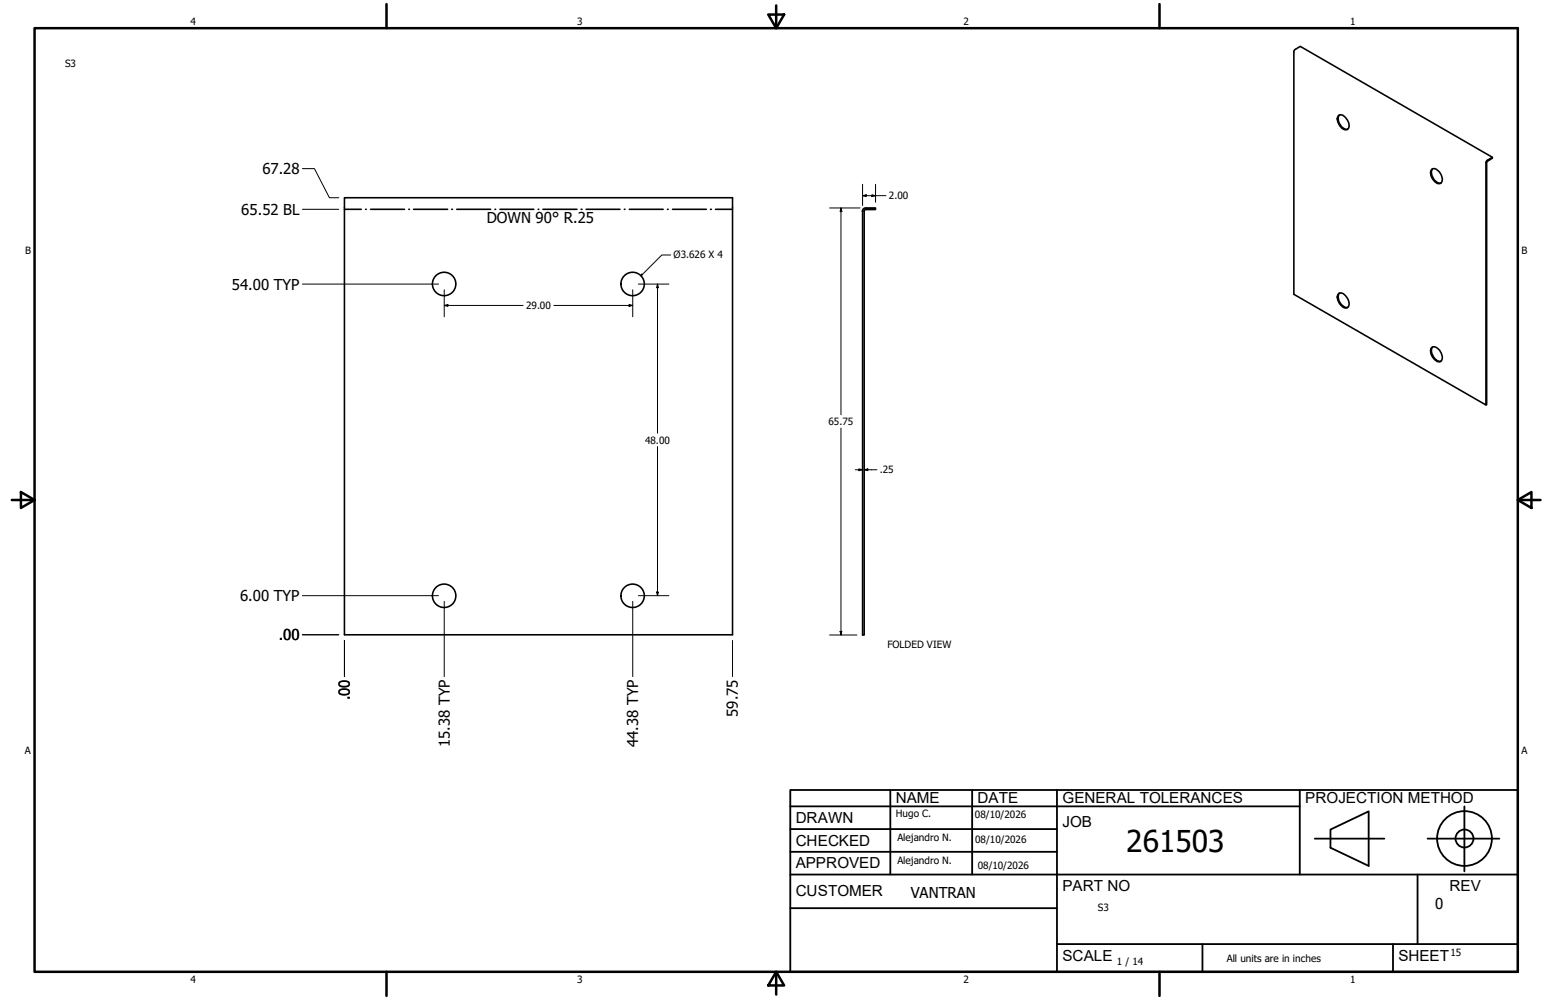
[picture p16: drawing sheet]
<svg xmlns="http://www.w3.org/2000/svg" width="432mm" height="279mm" viewBox="0 0 432 279" stroke-linecap="round" stroke-linejoin="round" font-family="sans-serif">
<defs><g id="words">
<text font-size="8.4" x="314.6" y="238.1">261503</text>
<g font-size="4.3">
<text x="250.2" y="224.2">NAME</text>
<text x="273" y="224.2">DATE</text>
<text x="296.7" y="224.3">GENERAL TOLERANCES</text>
<text x="364.6" y="224.3">PROJECTION METHOD</text>
<text x="222.2" y="229.9">DRAWN</text>
<text x="296.7" y="230.9">JOB</text>
<text x="222.2" y="236.3">CHECKED</text>
<text x="222.2" y="242.6">APPROVED</text>
<text x="222.2" y="250.3">CUSTOMER</text>
<text x="296.7" y="249">PART NO</text>
<text x="404.8" y="248.9">REV</text>
<text x="296.7" y="268.4">SCALE</text>
<text x="390.6" y="268.4">SHEET</text>
</g>
<g font-size="4.2">
<text x="73.3" y="48.6">67.28</text>
<text x="67.4" y="60">65.52 BL</text>
<text x="136" y="62.4">DOWN 90° R.25</text>
<text x="64.8" y="80.9">54.00 TYP</text>
<text x="67.1" y="168">6.00 TYP</text>
<text x="77.9" y="178.9">.00</text>
<text x="97.7" y="195.7" transform="rotate(-90 97.7 195.7)">.00</text>
<text x="206.1" y="200.3" transform="rotate(-90 206.1 200.3)">59.75</text>
<text x="125.6" y="208.7" transform="rotate(-90 125.6 208.7)">15.38 TYP</text>
<text x="178.2" y="208.7" transform="rotate(-90 178.2 208.7)">44.38 TYP</text>
<text x="254.4" y="250.8">VANTRAN</text>
<text x="400.9" y="254">0</text>
</g>
<g font-size="2.8">
<text x="53.2" y="6.9">4</text>
<text x="161.2" y="6.9">3</text>
<text x="269.1" y="6.9">2</text>
<text x="377.1" y="6.9">1</text>
<text x="18.2" y="18.7">S3</text>
<text x="248.3" y="55.7">2.00</text>
<text x="7" y="70.9">B</text>
<text x="424.9" y="70.9">B</text>
<text x="188.2" y="72.2">Ø3.626 X 4</text>
<text x="146.9" y="86.4">29.00</text>
<text x="231.4" y="118.7">65.75</text>
<text x="180.1" y="124">48.00</text>
<text x="245.7" y="132.3">.25</text>
<text x="247.8" y="180.9">FOLDED VIEW</text>
<text x="6.9" y="210.6">A</text>
<text x="424.9" y="210.6">A</text>
<text x="250.2" y="228.3">Hugo C.</text>
<text x="272.3" y="228.4">08/10/2026</text>
<text x="250.6" y="234.9">Alejandro N.</text>
<text x="272.4" y="235.6">08/10/2026</text>
<text x="250.6" y="241.5">Alejandro N.</text>
<text x="273.1" y="242.8">08/10/2026</text>
<text x="306.6" y="254.4">S3</text>
<text x="312" y="269.7">1 / 14</text>
<text x="342.6" y="268.7">All units are in inches</text>
<text x="405.1" y="267.1">15</text>
<text x="53.2" y="274.6">4</text>
<text x="161.2" y="274.6">3</text>
<text x="269.1" y="274.6">2</text>
<text x="377.1" y="274.6">1</text>
</g>
</g></defs>
<!-- layer: GIGA_BendDown -->
<g fill="none" stroke="#000" stroke-width=".44">
<path d="M96.2 58.5h4.7M102.1 58.5h.2M103.5 58.5h9.5M114.2 58.5h.2M115.5 58.5h9.5M126.2 58.5h.2M127.6 58.5h9.4M138.2 58.5h.2M139.6 58.5h9.5M150.3 58.5h.2M151.6 58.5h9.6M162.3 58.5h.3"/>
<path d="M163.7 58.5h9.5M174.4 58.5h.2M175.8 58.5h9.4M186.4 58.5h.2M187.8 58.5h9.5M198.4 58.5h.3M199.8 58.5h4.8"/>
</g>
<!-- layer: Visible (ANSI) -->
<g fill="none" stroke="#000" stroke-width=".44">
<path d="M373.8 32.4a1.53 1.53 0 0 1 2.3 .9 1.89 1.89 0 0 1 0 3 2.97 2.97 0 0 1-2.3-3.9zM374.1 32.1a2.81 2.81 0 0 0 1.9 4h.4M96.2 55.2h108.4v122.2h-108.4zM240.9 59a.92 .92 0 0 1 .9-.9h2.7v.4h-2.7l-.5 .5M240.9 59v118.4h.5v-118.4M400 47.2a2.34 2.34 0 0 1 2.7 2 1.35 1.35 0 0 1-.7 2.1 3 3 0 0 1-2.2-3.9zM400.2 47.2a2.8 2.8 0 0 0 1.3 3.8l1 .1M416.8 43.9l-53.6-30.9-1.8 1.2v68l53.6 31v-68l.4-.4 1.4-.9v.3l-1.6 1.1v67.7l-.2 .2M373.9 82a1.75 1.75 0 0 1 2.3 1.2 1.87 1.87 0 0 1-.1 2.8 2.97 2.97 0 0 1-2.3-3.8zM374.1 81.9a2.84 2.84 0 0 0 1.6 4h.7M400 97a2.34 2.34 0 0 1 2.7 2 1.3 1.3 0 0 1-.9 2.1 3.1 3.1 0 0 1-2-3.9zM400.2 97a2.68 2.68 0 0 0 1 3.6l.8 .4 .5-.1"/>
<circle cx="124" cy="79.3" r="3.3"/>
<circle cx="176.7" cy="79.3" r="3.3"/>
<circle cx="124" cy="166.5" r="3.3"/>
<circle cx="176.7" cy="166.5" r="3.3"/>
</g>
<!-- layer: Borde (ANSI) -->
<g fill="none" stroke="#000" stroke-width=".7">
<path d="M9.7 7.9h414.2v263.6h-414.2zM107.9 1.1v6.8M214.6 4.1h4.4l-2.2 3.8zM216.8 1.5v6.4M323.8 1.1v6.8M3.3 139.7h6.4M5.8 137.5l3.9 2.2-3.9 2.2zM423.9 139.7l3.8-2.2v4.4zM423.9 139.7h6.4M107.9 271.5v6.8M216.8 271.5l2.2 3.8h-4.4zM216.8 271.5v6.4"/>
<path d="M323.8 271.5v6.8"/>
</g>
<!-- layer: Title (ANSI)-1 -->
<g fill="none" stroke="#000" stroke-width=".51">
<path d="M220.7 220.7h203.2v50.8h-203.2zM220.7 225.3h142.3M220.7 231.6h74.5M220.7 238h74.5M248.7 220.7v23.6M271.5 220.7v23.6M295.2 220.7v50.8M363 220.7v23.6M367.2 234.3h19.5M371.6 231.8l10.7-5.1v15.2l-10.7-5zM398.7 234.3h20.1M409 225.3v18.2"/>
<path d="M220.7 244.3h203.2M220.7 253.7h74.5M395.9 244.3v19.5M295.2 263.8h128.7M335.9 263.8v7.7M389.1 263.8v7.7"/>
<circle cx="409" cy="234.3" r="7.7"/>
<circle cx="409" cy="234.3" r="2.51"/>
</g>
<!-- layer: Cota (ANSI) -->
<g fill="none" stroke="#000" stroke-width=".28">
<path d="M84.5 58.5h10.1M84.5 47.1h3.3l4.2 8.1h2.6M231.7 58.1h8.5M234.9 58.1l.2 1h-.5zM234.9 58.1v57.8M240.9 54.7l1-.3v.5zM240.9 54.7h6.6M240.9 51.5v5.9M243.5 54.4l1 .3-1 .2zM244.5 51.5v5M84.5 79.4h38M178.3 79.4h8.5"/>
<path d="M183.6 79.4l.3 1h-.5zM183.6 79.4v41.6M124.1 85.3l1-.2v.5zM124.1 85.3h22M124.1 81v7.5M154.7 85.3h22M175.7 85.1l1 .2-1 .3zM176.7 81v7.5M234.9 119.6v57.8M183.6 124.8v41.6M238.9 131.3h2M239.9 131l1 .3-1 .2z"/>
<path d="M241.4 131.3l1-.3v.5zM241.4 131.3h3.5M84.5 177.4h10.1M84.5 166.4h38M96.2 178.9v10.1M124.1 168v21M176.7 168v21M178.3 166.4h8.5M183.4 165.4h.5l-.3 1zM204.6 178.9v10.1M231.7 177.4h7.6M234.6 176.4h.5l-.2 1z"/>
</g>
<path d="M179.3 76.6l.2 .2-.5 .2zM187.3 71.2h-2.5l-5.8 5.8" fill="none" stroke="#000" stroke-width=".28"/>
<path d="M179.3 76.6l.2 .2-.5 .2z" fill="#000"/>
<!-- layer: Cota (ANSI) -->
<path d="M234.9 58.1l.2 1h-.5zM240.9 54.7l1-.3v.5zM243.5 54.4l1 .3-1 .2zM124.1 85.3l1-.2v.5zM175.7 85.1l1 .2-1 .3zM183.6 79.4l.3 1h-.5zM239.9 131l1 .3-1 .2zM241.4 131.3l1-.3v.5zM183.4 165.4h.5l-.3 1zM234.6 176.4h.5l-.2 1z" fill="#000"/>
<use href="#words"/>
</svg>
